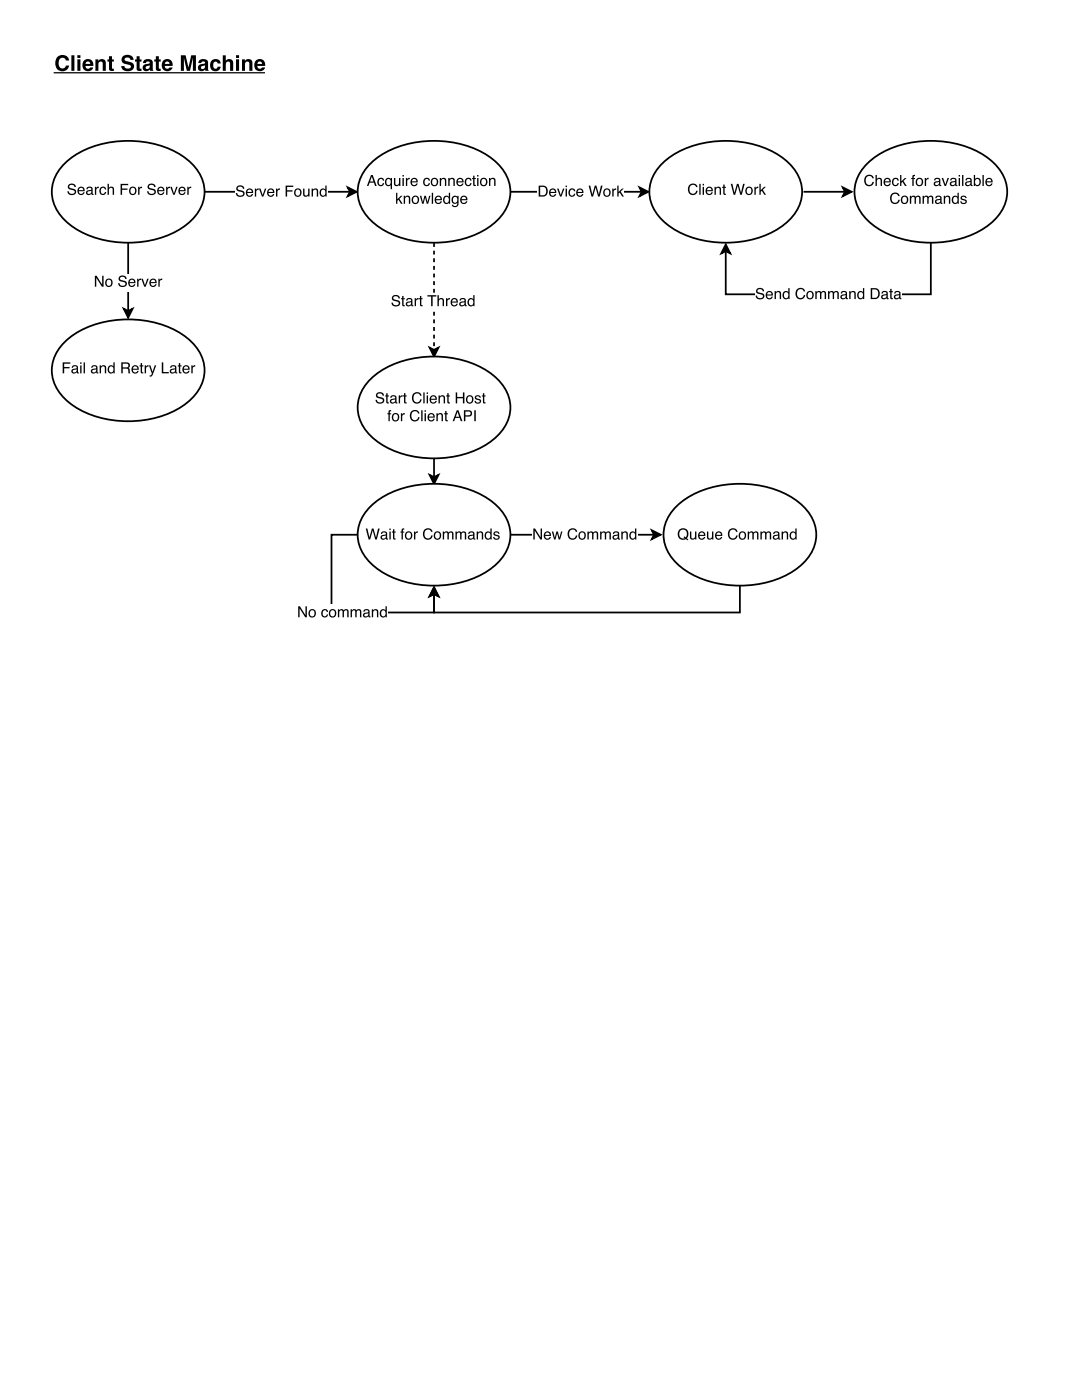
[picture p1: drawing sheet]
<svg xmlns="http://www.w3.org/2000/svg" width="216mm" height="279mm" viewBox="0 0 216 279" stroke-linecap="round" stroke-linejoin="round" font-family="sans-serif">
<path d="M25.6 48.5v13.6M24.7 61.6l.9 .5 .9-.5-.9 1.8z" fill="none" stroke="#000" stroke-width=".35"/>
<path d="M24.7 61.6l.9 .5 .9-.5-.9 1.8z" fill="#000"/>
<path d="M18.7 54.7h13.7v3.5h-13.7z" fill="#fff"/>
<g fill="#000">
<path d="M69.4 37.4l1.8 .9-1.8 .9 .4-.9z"/>
<path d="M18.9 55h.4l1.1 1.8v-1.8h.3v2.2h-.4l-1.1-1.7v1.7h-.3zM21.4 56a.56 .56 0 0 0-.1 .8 .56 .56 0 0 0 .8 0 .55 .55 0 0 0 0-.7 .55 .55 0 0 0-.7-.1zM21.2 55.8a.78 .78 0 0 1 1.1 .1 .78 .78 0 0 1-.1 1.1 .78 .78 0 0 1-1.1-.1l-.1-.7zM23.9 55.2a.86 .86 0 0 1 1.4 .5h-.3a.51 .51 0 0 0-.6-.5 .51 .51 0 0 0-.4 .5l.5 .3a.69 .69 0 0 1 .8 .6 .69 .69 0 0 1-.9 .7l-.4-.1-.3-.3-.1-.4h.3a.58 .58 0 0 0 .5 .5 .58 .58 0 0 0 .6-.5l-.7-.3a.59 .59 0 0 1-.6-.4 .59 .59 0 0 1 .2-.6zM25.8 55.8a.73 .73 0 0 1 .9-.1 .73 .73 0 0 1 .3 .8h-1.1a.45 .45 0 0 0 .3 .5 .45 .45 0 0 0 .5-.3h.3a.78 .78 0 0 1-1.1 .5 .78 .78 0 0 1-.2-1.2zM26 56l-.1 .3h.9l-.3-.5zM27.4 55.6h.2v.3l.3-.3h.2v.3a.43 .43 0 0 0-.5 .4v.9h-.2zM28.2 55.6h.3l.4 1.3 .5-1.3h.3l-.6 1.6h-.3zM30 55.8a.73 .73 0 0 1 .9-.1 .73 .73 0 0 1 .4 .8h-1.2a.45 .45 0 0 0 .3 .5 .45 .45 0 0 0 .6-.3h.2a.78 .78 0 0 1-1.1 .5 .78 .78 0 0 1-.2-1.2zM30.2 56l-.1 .3h.9l-.3-.5zM31.6 55.6h.3v.3l.2-.3h.3v.3a.43 .43 0 0 0-.5 .4v.9h-.3z"/>
</g>
<path d="M40.7 38.3h29.1M69.4 37.4l1.8 .9-1.8 .9 .4-.9z" fill="none" stroke="#000" stroke-width=".35"/>
<path d="M46.9 36.7h18.6v3.5h-18.6z" fill="#fff"/>
<path d="M47.3 37.2a.86 .86 0 0 1 1.4 .5h-.2a.51 .51 0 0 0-.6-.5 .51 .51 0 0 0-.4 .5l.5 .3a.69 .69 0 0 1 .8 .6 .69 .69 0 0 1-.9 .7l-.4-.1-.3-.3-.1-.4h.2a.58 .58 0 0 0 .6 .5 .58 .58 0 0 0 .6-.5l-.7-.3a.59 .59 0 0 1-.6-.4 .59 .59 0 0 1 .1-.6zM49.3 37.8a.73 .73 0 0 1 .9-.1 .73 .73 0 0 1 .3 .8h-1.2a.45 .45 0 0 0 .4 .5 .45 .45 0 0 0 .5-.3h.3a.78 .78 0 0 1-1.1 .5 .78 .78 0 0 1-.2-1.2zM49.5 38l-.1 .3h.8l-.2-.4zM50.8 37.6h.3v.3l.3-.3h.2v.3a.43 .43 0 0 0-.5 .4v.9h-.3zM51.7 37.6h.3l.4 1.3 .5-1.3h.2l-.6 1.6h-.2zM53.5 37.8a.73 .73 0 0 1 .9-.1 .73 .73 0 0 1 .3 .8h-1.1a.45 .45 0 0 0 .3 .5 .45 .45 0 0 0 .6-.3h.2a.78 .78 0 0 1-1.1 .5 .78 .78 0 0 1-.2-1.2zM53.7 38l-.1 .3h.9l-.3-.4zM55.1 37.6h.2v.3l.3-.3h.3v.3a.43 .43 0 0 0-.6 .4v.9h-.2zM57 37h1.5v.3h-1.2v.7h1.1v.2h-1.1v1h-.3zM59.1 38a.56 .56 0 0 0-.1 .8 .56 .56 0 0 0 .8 .1 .55 .55 0 0 0 0-.8 .55 .55 0 0 0-.7-.1zM58.9 37.8a.78 .78 0 0 1 1.1 .1 .78 .78 0 0 1-.1 1.1 .78 .78 0 0 1-1.1-.1l-.1-.7zM60.5 37.6h.3v1.1a.41 .41 0 0 0 .5 .3 .41 .41 0 0 0 .2-.6v-.8h.3v1.6h-.3v-.2a.55 .55 0 0 1-.6 .3 .55 .55 0 0 1-.4-.6zM62.2 37.6h.2v.3a.57 .57 0 0 1 .7-.3 .57 .57 0 0 1 .4 .6v1h-.3v-1a.39 .39 0 0 0-.5-.3 .39 .39 0 0 0-.3 .5v.8h-.2zM64.2 38a.55 .55 0 0 0-.1 .7 .55 .55 0 0 0 .7 .2 .55 .55 0 0 0 .1-.8 .55 .55 0 0 0-.7-.1zM64.1 37.7l.5-.1 .3 .2v-.8h.3v2.2h-.3v-.2a.73 .73 0 0 1-1 .1 .73 .73 0 0 1-.1-1.1z" fill="#000"/>
<path d="M13.3 32.3a20 20 0 0 1 17.1-3.7 14.7 14.7 0 0 1 9.1 5.5 7.5 7.5 0 0 1-1.6 10.2 20 20 0 0 1-17.1 3.6 14.7 14.7 0 0 1-9.1-5.4 7.5 7.5 0 0 1 1.6-10.2z" fill="#fff"/>
<path d="M13.3 32.3a20 20 0 0 1 17.1-3.7 14.7 14.7 0 0 1 9.1 5.5 7.5 7.5 0 0 1-1.6 10.2 20 20 0 0 1-17.1 3.6 14.7 14.7 0 0 1-9.1-5.4 7.5 7.5 0 0 1 1.6-10.2zM101.8 38.3h26.2M127.6 37.4l1.8 .9-1.8 .9 .4-.9z" fill="none" stroke="#000" stroke-width=".35"/>
<g fill="#000">
<path d="M127.6 37.4l1.8 .9-1.8 .9 .4-.9z"/>
<path d="M13.7 36.8a.86 .86 0 0 1 1.4 .5h-.2a.51 .51 0 0 0-.6-.4 .51 .51 0 0 0-.5 .5l.5 .2a.69 .69 0 0 1 .9 .7 .69 .69 0 0 1-.9 .6l-.4-.1-.3-.2-.1-.4h.2a.58 .58 0 0 0 .6 .5 .58 .58 0 0 0 .6-.5l-.8-.3a.59 .59 0 0 1-.5-.4 .59 .59 0 0 1 .1-.7zM15.7 37.5a.73 .73 0 0 1 .8-.2 .73 .73 0 0 1 .4 .9h-1.2a.45 .45 0 0 0 .4 .5 .45 .45 0 0 0 .5-.3h.3a.78 .78 0 0 1-1.1 .4 .78 .78 0 0 1-.3-1.1zM15.9 37.6l-.2 .4h.9l-.3-.5zM17.5 38.3a.38 .38 0 0 0 .5 .4 .38 .38 0 0 0 .2-.6zM17.3 37.5a.71 .71 0 0 1 1.2 .2v.9l.2 .1v.2h-.2a.45 .45 0 0 0-.7 0 .49 .49 0 0 1-.6-.4 .49 .49 0 0 1 .5-.5l.5-.2a.36 .36 0 0 0-.3-.4 .36 .36 0 0 0-.4 .4h-.3zM18.9 37.3h.3v.3l.3-.3h.2v.2a.43 .43 0 0 0-.5 .5v.9h-.3zM20 37.5a.65 .65 0 0 1 .7-.2 .65 .65 0 0 1 .5 .5h-.3a.44 .44 0 0 0-.6-.3 .44 .44 0 0 0-.2 .6 .42 .42 0 0 0 .3 .6 .42 .42 0 0 0 .5-.4h.3a.72 .72 0 0 1-.9 .6 .72 .72 0 0 1-.4-1zM21.5 36.7h.2v.8a.56 .56 0 0 1 .7-.2 .56 .56 0 0 1 .4 .6v1h-.3v-1a.39 .39 0 0 0-.5-.4 .39 .39 0 0 0-.3 .5v.9h-.2zM24.1 36.7h1.5v.3h-1.2v.6h1v.3h-1v1h-.3zM26.1 37.7a.56 .56 0 0 0 0 .7 .56 .56 0 0 0 .8 .1 .55 .55 0 0 0 0-.8 .55 .55 0 0 0-.8 0zM26 37.5a.78 .78 0 0 1 1.1 .1 .78 .78 0 0 1-.2 1.1 .78 .78 0 0 1-1.1-.2v-.6zM27.6 37.3h.2v.3l.3-.3h.2v.2a.43 .43 0 0 0-.5 .5v.9h-.2zM29.6 36.8a.86 .86 0 0 1 1.4 .5h-.2a.51 .51 0 0 0-.6-.4 .51 .51 0 0 0-.4 .5l.5 .2a.69 .69 0 0 1 .8 .7 .69 .69 0 0 1-.9 .6l-.4-.1-.3-.2-.1-.4h.2a.58 .58 0 0 0 .6 .5 .58 .58 0 0 0 .6-.5l-.7-.3a.59 .59 0 0 1-.6-.4 .59 .59 0 0 1 .1-.7zM31.6 37.5a.73 .73 0 0 1 .9-.2 .73 .73 0 0 1 .3 .9h-1.2a.45 .45 0 0 0 .4 .5 .45 .45 0 0 0 .5-.3h.3a.78 .78 0 0 1-1.1 .4 .78 .78 0 0 1-.3-1.1zM31.8 37.6l-.1 .4h.8l-.3-.5zM33.1 37.3h.3v.3l.3-.3h.2v.2a.43 .43 0 0 0-.5 .5v.9h-.3zM34 37.3h.3l.4 1.3 .5-1.3h.2l-.6 1.6h-.2zM35.8 37.5a.73 .73 0 0 1 .9-.2 .73 .73 0 0 1 .3 .9h-1.1a.45 .45 0 0 0 .3 .5 .45 .45 0 0 0 .6-.3h.2a.78 .78 0 0 1-1.1 .4 .78 .78 0 0 1-.2-1.1zM36 37.6l-.1 .4h.9l-.3-.5zM37.4 37.3h.2v.3l.3-.3h.3v.2a.43 .43 0 0 0-.6 .5v.9h-.2z"/>
</g>
<path d="M107.2 36.7h17.3v3.5h-17.3z" fill="#fff"/>
<g fill="#000">
<path d="M85.7 69.4l.9 .4 .9-.4-.9 1.8z"/>
<path d="M107.8 37.3v1.7h.5a.86 .86 0 0 0 .7-.9 .86 .86 0 0 0-.7-.8zM107.5 37h.9a1.11 1.11 0 0 1 .9 1.1 1.11 1.11 0 0 1-.9 1.1h-.9zM109.8 37.8a.73 .73 0 0 1 .8-.1 .73 .73 0 0 1 .4 .8h-1.2a.45 .45 0 0 0 .4 .5 .45 .45 0 0 0 .5-.3h.3a.78 .78 0 0 1-1.1 .5 .78 .78 0 0 1-.3-1.2zM110 38l-.2 .3h.9l-.3-.4zM111.2 37.6h.3l.4 1.3 .4-1.3h.3l-.6 1.6h-.3zM112.9 37.6h.2v1.6h-.2zM112.9 37h.2v.3h-.2zM113.6 37.8a.65 .65 0 0 1 .7-.2 .65 .65 0 0 1 .5 .6h-.3a.44 .44 0 0 0-.6-.3 .44 .44 0 0 0-.2 .6 .42 .42 0 0 0 .3 .5 .42 .42 0 0 0 .5-.3h.3a.72 .72 0 0 1-.9 .5 .72 .72 0 0 1-.5-1zM115.2 37.8a.73 .73 0 0 1 .9-.1 .73 .73 0 0 1 .3 .8h-1.1a.45 .45 0 0 0 .3 .5 .45 .45 0 0 0 .5-.3h.3a.78 .78 0 0 1-1.1 .5 .78 .78 0 0 1-.2-1.2zM115.4 38l-.1 .3h.8l-.2-.4zM117.5 37h.3l.4 1.8 .5-1.8h.3l.5 1.8 .4-1.8h.3l-.5 2.2h-.3l-.6-1.8-.5 1.8h-.3zM120.7 38a.56 .56 0 0 0 0 .8 .56 .56 0 0 0 .8 .1 .55 .55 0 0 0 0-.8 .55 .55 0 0 0-.8-.1zM120.6 37.8a.78 .78 0 0 1 1.1 .1 .78 .78 0 0 1-.1 1.1 .78 .78 0 0 1-1.2-.1v-.7zM122.2 37.6h.2v.3l.3-.3h.2v.3a.43 .43 0 0 0-.5 .4v.9h-.2zM123.2 37h.2v1.3l.7-.7h.4l-.7 .6 .7 1h-.3l-.5-.8-.3 .2v.6h-.2z"/>
</g>
<path d="M86.6 48.5v21.3" fill="none" stroke="#000" stroke-width=".35" stroke-dasharray=".8 .8" stroke-linecap="butt"/>
<path d="M85.7 69.4l.9 .4 .9-.4-.9 1.8z" fill="none" stroke="#000" stroke-width=".35"/>
<path d="M78 58.6h17v3.5h-17z" fill="#fff"/>
<path d="M78.4 59a.86 .86 0 0 1 1.4 .6h-.3a.51 .51 0 0 0-.5-.5 .51 .51 0 0 0-.5 .5l.5 .2a.69 .69 0 0 1 .9 .7 .69 .69 0 0 1-.9 .7l-.5-.1-.3-.3-.1-.4h.3a.58 .58 0 0 0 .6 .5 .58 .58 0 0 0 .5-.5l-.7-.3a.59 .59 0 0 1-.6-.4 .59 .59 0 0 1 .2-.7zM80.2 59.1h.3v.4h.3v.2h-.3v1.1l.3 .1v.2a.38 .38 0 0 1-.6-.3v-1.1h-.2v-.2h.2zM81.3 60.5a.38 .38 0 0 0 .5 .4 .38 .38 0 0 0 .2-.6zM81.1 59.7a.71 .71 0 0 1 1.2 .2v1h.2v.2h-.2a.45 .45 0 0 0-.7 0 .49 .49 0 0 1-.6-.3 .49 .49 0 0 1 .5-.6l.5-.1a.36 .36 0 0 0-.3-.4 .36 .36 0 0 0-.4 .3h-.3zM82.7 59.5h.3v.3l.3-.3h.2v.3a.43 .43 0 0 0-.5 .4v.9h-.3zM83.8 59.1h.3v.4h.2v.2h-.2v1.1l.2 .1v.2a.38 .38 0 0 1-.5-.3v-1.1h-.2v-.2h.2zM85.3 58.9h1.8v.3h-.8v1.9h-.3v-1.9h-.7zM87.3 58.9h.3v.8a.56 .56 0 0 1 .6-.2 .56 .56 0 0 1 .4 .6v1h-.3v-1a.39 .39 0 0 0-.5-.4 .39 .39 0 0 0-.2 .6v.8h-.3zM89 59.5h.3v.3l.2-.3h.3v.3a.43 .43 0 0 0-.5 .4v.9h-.3zM90.1 59.7a.73 .73 0 0 1 .9-.1 .73 .73 0 0 1 .4 .8h-1.2a.45 .45 0 0 0 .3 .5 .45 .45 0 0 0 .6-.3h.2a.78 .78 0 0 1-1.1 .5 .78 .78 0 0 1-.2-1.2zM90.3 59.8l-.1 .4h.9l-.3-.5zM91.9 60.5a.38 .38 0 0 0 .5 .4 .38 .38 0 0 0 .2-.6zM91.8 59.7a.71 .71 0 0 1 1.2 .2v1h.1v.2h-.1a.45 .45 0 0 0-.7 0 .49 .49 0 0 1-.7-.3 .49 .49 0 0 1 .5-.6l.6-.1a.36 .36 0 0 0-.4-.4 .36 .36 0 0 0-.3 .3h-.3zM93.7 59.9a.55 .55 0 0 0-.1 .7 .55 .55 0 0 0 .7 .2 .55 .55 0 0 0 .1-.8 .55 .55 0 0 0-.7-.1zM93.6 59.6l.5-.1 .3 .2v-.8h.3v2.2h-.2v-.2a.73 .73 0 0 1-1.1 0 .73 .73 0 0 1 0-1z" fill="#000"/>
<path d="M74.3 32.3a20 20 0 0 1 17.1-3.7 14.7 14.7 0 0 1 9.1 5.5 7.5 7.5 0 0 1-1.6 10.2 20 20 0 0 1-17.1 3.6 14.7 14.7 0 0 1-9.1-5.4 7.5 7.5 0 0 1 1.6-10.2z" fill="#fff"/>
<path d="M74.3 32.3a20 20 0 0 1 17.1-3.7 14.7 14.7 0 0 1 9.1 5.5 7.5 7.5 0 0 1-1.6 10.2 20 20 0 0 1-17.1 3.6 14.7 14.7 0 0 1-9.1-5.4 7.5 7.5 0 0 1 1.6-10.2z" fill="none" stroke="#000" stroke-width=".35"/>
<g fill="#000">
<path d="M74.2 35.3l-.4 .9h.7zM74 34.9h.4l.8 2.2h-.4l-.2-.6h-.8l-.3 .6h-.3zM75.5 35.7a.65 .65 0 0 1 .7-.2 .65 .65 0 0 1 .5 .6h-.3a.44 .44 0 0 0-.6-.4 .44 .44 0 0 0-.2 .7 .42 .42 0 0 0 .3 .5 .42 .42 0 0 0 .5-.4h.3a.72 .72 0 0 1-1 .6 .72 .72 0 0 1-.4-1zM77.2 35.9a.56 .56 0 0 0-.1 .7 .56 .56 0 0 0 .7 .2 .56 .56 0 0 0 .2-.7 .56 .56 0 0 0-.8-.2zM77 35.7l.5-.2 .5 .2v-.2h.2v2.2h-.3v-.8a.69 .69 0 0 1-.9 .1 .69 .69 0 0 1-.2-.9zM78.6 35.5h.3v1.1a.41 .41 0 0 0 .5 .3 .41 .41 0 0 0 .2-.6v-.8h.3v1.6h-.3v-.2a.55 .55 0 0 1-.6 .2 .55 .55 0 0 1-.4-.5zM80.3 35.5h.3v1.6h-.3zM80.3 34.9h.3v.3h-.3zM81 35.5h.2v.3l.3-.3h.3v.3a.43 .43 0 0 0-.5 .4v.9h-.3zM82.1 35.7a.73 .73 0 0 1 .9-.1 .73 .73 0 0 1 .4 .8h-1.2a.45 .45 0 0 0 .3 .5 .45 .45 0 0 0 .6-.3h.2a.78 .78 0 0 1-1.1 .5 .78 .78 0 0 1-.2-1.2zM82.3 35.8l-.1 .4h.9l-.3-.5zM84.6 35.7a.65 .65 0 0 1 .7-.2 .65 .65 0 0 1 .5 .6h-.3a.44 .44 0 0 0-.6-.4 .44 .44 0 0 0-.2 .7 .42 .42 0 0 0 .3 .5 .42 .42 0 0 0 .5-.4h.3a.72 .72 0 0 1-.9 .6 .72 .72 0 0 1-.5-1zM86.3 35.9a.56 .56 0 0 0 0 .8 .56 .56 0 0 0 .8 0 .55 .55 0 0 0 0-.7 .55 .55 0 0 0-.8-.1zM86.2 35.7a.78 .78 0 0 1 1.1 .1 .78 .78 0 0 1-.2 1.1 .78 .78 0 0 1-1.1-.1v-.7zM87.8 35.5h.2v.2a.57 .57 0 0 1 .7-.2 .57 .57 0 0 1 .4 .6v1h-.3v-1a.39 .39 0 0 0-.5-.4 .39 .39 0 0 0-.3 .6v.8h-.2zM89.4 35.5h.3v.2a.57 .57 0 0 1 .7-.2 .57 .57 0 0 1 .3 .6v1h-.2v-1a.39 .39 0 0 0-.5-.4 .39 .39 0 0 0-.3 .6v.8h-.3zM91.3 35.7a.73 .73 0 0 1 .9-.1 .73 .73 0 0 1 .3 .8h-1.2a.45 .45 0 0 0 .4 .5 .45 .45 0 0 0 .5-.3h.3a.78 .78 0 0 1-1.1 .5 .78 .78 0 0 1-.3-1.2zM91.5 35.8l-.2 .4h.9l-.3-.5zM92.9 35.7a.65 .65 0 0 1 .7-.2 .65 .65 0 0 1 .5 .6h-.3a.44 .44 0 0 0-.6-.4 .44 .44 0 0 0-.2 .7 .42 .42 0 0 0 .3 .5 .42 .42 0 0 0 .5-.4h.3a.72 .72 0 0 1-.9 .6 .72 .72 0 0 1-.4-1zM94.4 35.1h.3v.4h.2v.2h-.2v1.1l.2 .1v.2a.38 .38 0 0 1-.5-.3v-1.1h-.2v-.2h.2zM95.2 35.5h.3v1.6h-.3zM95.2 34.9h.3v.3h-.3zM96.2 35.9a.56 .56 0 0 0-.1 .8 .56 .56 0 0 0 .8 0 .55 .55 0 0 0 0-.7 .55 .55 0 0 0-.7-.1zM96 35.7a.78 .78 0 0 1 1.1 .1 .78 .78 0 0 1-.1 1.1 .78 .78 0 0 1-1.1-.1l-.1-.7zM97.6 35.5h.2v.2a.57 .57 0 0 1 .7-.2 .57 .57 0 0 1 .4 .6v1h-.3v-1a.39 .39 0 0 0-.5-.4 .39 .39 0 0 0-.3 .6v.8h-.2z"/>
<path d="M79 38.5h.3v1.3l.7-.7h.3l-.6 .6 .6 1h-.3l-.5-.8-.2 .2v.6h-.3zM80.6 39.1h.2v.2a.57 .57 0 0 1 .7-.2 .57 .57 0 0 1 .4 .5v1.1h-.3v-1a.39 .39 0 0 0-.5-.4 .39 .39 0 0 0-.3 .5v.9h-.2zM82.5 39.4a.56 .56 0 0 0 0 .8 .56 .56 0 0 0 .8 .1 .55 .55 0 0 0 0-.8 .55 .55 0 0 0-.8-.1zM82.3 39.3a.78 .78 0 0 1 1.2 .1 .78 .78 0 0 1-.2 1.1 .78 .78 0 0 1-1.1-.2v-.6zM83.8 39.1h.3l.3 1.2 .3-1.2h.3l.3 1.2 .3-1.2h.3l-.5 1.6h-.2l-.4-1.3-.3 1.3h-.3zM86.2 38.5h.2v2.2h-.2zM86.9 39.3a.73 .73 0 0 1 .9-.2 .73 .73 0 0 1 .4 .9h-1.2a.45 .45 0 0 0 .4 .5 .45 .45 0 0 0 .5-.3h.3a.78 .78 0 0 1-1.1 .4 .78 .78 0 0 1-.3-1.1zM87.2 39.4l-.2 .3h.9l-.3-.4zM88.8 39.4a.55 .55 0 0 0-.1 .8 .55 .55 0 0 0 .7 .1 .55 .55 0 0 0 .1-.7 .55 .55 0 0 0-.7-.2zM88.7 39.2l.6-.1 .3 .2v-.8h.2v2.2h-.2v-.3a.73 .73 0 0 1-1.1 .1 .73 .73 0 0 1 0-1zM90.3 39.3l.5-.3 .5 .3v-.2h.2v1.4a.7 .7 0 0 1-.5 .8 .7 .7 0 0 1-.8-.4h.2a.46 .46 0 0 0 .6 .2 .46 .46 0 0 0 .2-.7 .69 .69 0 0 1-.9 .2 .69 .69 0 0 1-.2-1zM90.5 39.4a.56 .56 0 0 0-.1 .7 .56 .56 0 0 0 .7 .3 .56 .56 0 0 0 .2-.8 .56 .56 0 0 0-.8-.2zM92 39.3a.73 .73 0 0 1 .9-.2 .73 .73 0 0 1 .4 .9h-1.2a.45 .45 0 0 0 .3 .5 .45 .45 0 0 0 .6-.3h.2a.78 .78 0 0 1-1.1 .4 .78 .78 0 0 1-.2-1.1zM92.2 39.4l-.1 .3h.9l-.3-.4z"/>
</g>
<path d="M13.3 67.9a20 20 0 0 1 17.1-3.6 14.7 14.7 0 0 1 9.1 5.4 7.5 7.5 0 0 1-1.6 10.2 20 20 0 0 1-17.1 3.6 14.7 14.7 0 0 1-9.1-5.4 7.5 7.5 0 0 1 1.6-10.2z" fill="#fff"/>
<path d="M13.3 67.9a20 20 0 0 1 17.1-3.6 14.7 14.7 0 0 1 9.1 5.4 7.5 7.5 0 0 1-1.6 10.2 20 20 0 0 1-17.1 3.6 14.7 14.7 0 0 1-9.1-5.4 7.5 7.5 0 0 1 1.6-10.2zM85.7 94.8l.9 .4 .9-.4-.9 1.8zM86.6 91.5v3.7" fill="none" stroke="#000" stroke-width=".35"/>
<g fill="#000">
<path d="M85.7 94.8l.9 .4 .9-.4-.9 1.8z"/>
<path d="M12.5 72.3h1.5v.3h-1.2v.7h1.1v.2h-1.1v1h-.3zM14.5 74a.38 .38 0 0 0 .5 .3 .38 .38 0 0 0 .2-.6zM14.4 73.1a.71 .71 0 0 1 1.2 .2v1h.1v.2h-.1a.45 .45 0 0 0-.7 0 .49 .49 0 0 1-.7-.3 .49 .49 0 0 1 .5-.6l.6-.1a.36 .36 0 0 0-.3-.4 .36 .36 0 0 0-.4 .3h-.3zM16 72.9h.3v1.6h-.3zM16 72.3h.3v.3h-.3zM16.7 72.3h.3v2.2h-.3zM18.4 74a.38 .38 0 0 0 .5 .3 .38 .38 0 0 0 .2-.6zM18.3 73.1a.71 .71 0 0 1 1.2 .2v1h.1v.2h-.1a.45 .45 0 0 0-.7 0 .49 .49 0 0 1-.7-.3 .49 .49 0 0 1 .5-.6l.6-.1a.36 .36 0 0 0-.4-.4 .36 .36 0 0 0-.3 .3h-.3zM19.9 72.9h.2v.2a.57 .57 0 0 1 .7-.2 .57 .57 0 0 1 .4 .6v1h-.3v-1a.39 .39 0 0 0-.5-.4 .39 .39 0 0 0-.2 .6v.8h-.3zM21.9 73.3a.55 .55 0 0 0-.1 .7 .55 .55 0 0 0 .7 .2 .55 .55 0 0 0 .1-.8 .55 .55 0 0 0-.7-.1zM21.8 73l.5-.1 .3 .2v-.8h.3v2.2h-.3v-.2a.73 .73 0 0 1-1 0 .73 .73 0 0 1 0-1zM24.5 72.6v.7h.7a.38 .38 0 0 0 .4-.3 .38 .38 0 0 0-.4-.4zM24.2 72.3a1.88 1.88 0 0 1 1.6 .2l.1 .6-.3 .3 .3 .3 .1 .8h-.4l-.1-.8-.3-.1h-.7v.9h-.3zM26.4 73.1a.73 .73 0 0 1 .9-.1 .73 .73 0 0 1 .4 .8h-1.2a.45 .45 0 0 0 .4 .5 .45 .45 0 0 0 .5-.3h.3a.78 .78 0 0 1-1.1 .5 .78 .78 0 0 1-.3-1.2zM26.7 73.2l-.2 .4h.9l-.3-.5zM28.1 72.5h.2v.4h.3v.2h-.3v1.1l.3 .1v.2a.38 .38 0 0 1-.5-.3v-1.1h-.2v-.2h.2zM28.9 72.9h.2v.3l.3-.3h.2v.3a.43 .43 0 0 0-.5 .4v.9h-.2zM29.7 72.9h.3l.4 1.3 .5-1.3h.3l-.7 1.7a.53 .53 0 0 1-.6 .5v-.2h.2l.2-.3zM32.3 72.3h.3v1.9h1.1v.3h-1.4zM34.2 74a.38 .38 0 0 0 .5 .3 .38 .38 0 0 0 .2-.6zM34 73.1a.71 .71 0 0 1 1.2 .2v1h.2v.2h-.2a.45 .45 0 0 0-.7 0 .49 .49 0 0 1-.6-.3 .49 .49 0 0 1 .5-.6l.5-.1a.36 .36 0 0 0-.3-.4 .36 .36 0 0 0-.4 .3h-.3zM35.7 72.5h.3v.4h.2v.2h-.2v1.1l.2 .1v.2a.38 .38 0 0 1-.5-.3v-1.1h-.2v-.2h.2zM36.6 73.1a.73 .73 0 0 1 .9-.1 .73 .73 0 0 1 .3 .8h-1.1a.45 .45 0 0 0 .3 .5 .45 .45 0 0 0 .6-.3h.2a.78 .78 0 0 1-1.1 .5 .78 .78 0 0 1-.2-1.2zM36.8 73.2l-.1 .4h.9l-.3-.5zM38.2 72.9h.2v.3l.3-.3h.3v.3a.43 .43 0 0 0-.6 .4v.9h-.2z"/>
</g>
<path d="M74.3 75.3a20 20 0 0 1 17.1-3.6 14.7 14.7 0 0 1 9.1 5.4 7.5 7.5 0 0 1-1.6 10.2 20 20 0 0 1-17.1 3.7 14.7 14.7 0 0 1-9.1-5.5 7.5 7.5 0 0 1 1.6-10.2z" fill="#fff"/>
<path d="M160.3 38.3h8.3M168.2 37.4l1.7 .9-1.7 .9 .4-.9zM74.3 75.3a20 20 0 0 1 17.1-3.6 14.7 14.7 0 0 1 9.1 5.4 7.5 7.5 0 0 1-1.6 10.2 20 20 0 0 1-17.1 3.7 14.7 14.7 0 0 1-9.1-5.5 7.5 7.5 0 0 1 1.6-10.2z" fill="none" stroke="#000" stroke-width=".35"/>
<g fill="#000">
<path d="M168.2 37.4l1.7 .9-1.7 .9 .4-.9z"/>
<path d="M75.2 78.5a.86 .86 0 0 1 1.4 .5h-.3a.51 .51 0 0 0-.5-.5 .51 .51 0 0 0-.5 .5l.5 .2a.69 .69 0 0 1 .9 .7 .69 .69 0 0 1-.9 .7l-.5-.1-.3-.3-.1-.4h.3a.58 .58 0 0 0 .6 .5 .58 .58 0 0 0 .6-.5l-.8-.3a.59 .59 0 0 1-.6-.4 .59 .59 0 0 1 .2-.6zM77.1 78.5h.2v.4h.3v.2h-.3v1.1l.3 .1v.2a.38 .38 0 0 1-.5-.3v-1.1h-.2v-.2h.2zM78.1 79.9a.38 .38 0 0 0 .5 .4 .38 .38 0 0 0 .2-.6zM78 79.1a.71 .71 0 0 1 1.1 .2v1h.2v.2h-.1a.45 .45 0 0 0-.7 0 .49 .49 0 0 1-.7-.3 .49 .49 0 0 1 .5-.6l.5-.1a.36 .36 0 0 0-.3-.4 .36 .36 0 0 0-.4 .3h-.2zM79.6 78.9h.2v.3l.3-.3h.2v.3a.43 .43 0 0 0-.5 .4v.9h-.2zM80.6 78.5h.3v.4h.2v.2h-.2v1.1l.2 .1v.2a.38 .38 0 0 1-.5-.3v-1.1h-.2v-.2h.2zM82.5 78.6a.95 .95 0 0 1 .9-.3 .95 .95 0 0 1 .7 .7h-.3a.7 .7 0 0 0-.9-.4 .7 .7 0 0 0-.4 .8 .69 .69 0 0 0 .5 .9 .69 .69 0 0 0 .8-.6h.3a1.02 1.02 0 0 1-1.3 .8 1.02 1.02 0 0 1-.6-1.4zM84.5 78.3h.2v2.2h-.2zM85.1 78.9h.3v1.6h-.3zM85.1 78.3h.3v.3h-.3zM85.9 79.1a.73 .73 0 0 1 .9-.1 .73 .73 0 0 1 .4 .8h-1.2a.45 .45 0 0 0 .3 .5 .45 .45 0 0 0 .6-.3h.3a.78 .78 0 0 1-1.2 .5 .78 .78 0 0 1-.2-1.2zM86.1 79.2l-.1 .4h.9l-.3-.5zM87.5 78.9h.3v.2a.57 .57 0 0 1 .6-.2 .57 .57 0 0 1 .4 .6v1h-.3v-1a.39 .39 0 0 0-.4-.4 .39 .39 0 0 0-.3 .6v.8h-.3zM89.3 78.5h.2v.4h.3v.2h-.3v1.1l.3 .1v.2a.38 .38 0 0 1-.5-.3v-1.1h-.3v-.2h.3zM90.9 78.3h.3v.9h1.2v-.9h.3v2.2h-.3v-1h-1.2v1h-.3zM93.4 79.3a.56 .56 0 0 0-.1 .8 .56 .56 0 0 0 .8 0 .55 .55 0 0 0 0-.7 .55 .55 0 0 0-.7-.1zM93.2 79.1a.78 .78 0 0 1 1.1 .1 .78 .78 0 0 1-.1 1.1 .78 .78 0 0 1-1.1-.1l-.1-.7zM94.9 79a.64 .64 0 0 1 1 .4h-.2a.34 .34 0 0 0-.4-.3 .34 .34 0 0 0-.3 .3l.1 .1a.76 .76 0 0 1 .9 .7 .69 .69 0 0 1-.8 .4 .69 .69 0 0 1-.5-.6h.2a.39 .39 0 0 0 .4 .3 .39 .39 0 0 0 .4-.3l-.1-.1a.76 .76 0 0 1-.8-.7zM96.4 78.5h.2v.4h.3v.2h-.3v1.1l.3 .1v.2a.38 .38 0 0 1-.5-.3v-1.1h-.3v-.2h.3z"/>
<path d="M77.6 82l.4-.2v.3l-.2 .2v.2h.2v.2h-.2v1.4h-.3v-1.4h-.2v-.2h.2zM78.6 82.8a.56 .56 0 0 0-.1 .8 .56 .56 0 0 0 .8 .1 .55 .55 0 0 0 0-.8 .55 .55 0 0 0-.7-.1zM78.4 82.7a.78 .78 0 0 1 1.1 .1 .78 .78 0 0 1-.1 1.1 .78 .78 0 0 1-1.1-.2l-.1-.7zM80 82.5h.2v.2l.3-.2 .3-.1v.3a.43 .43 0 0 0-.5 .4v1h-.3zM82 82.2a.95 .95 0 0 1 1-.4 .95 .95 0 0 1 .7 .7h-.3a.7 .7 0 0 0-.9-.4 .7 .7 0 0 0-.4 .9 .69 .69 0 0 0 .5 .8 .69 .69 0 0 0 .8-.5h.3a1.02 1.02 0 0 1-1.3 .8 1.02 1.02 0 0 1-.6-1.5zM84 81.9h.3v2.2h-.3zM84.7 82.5h.3v1.6h-.3zM84.7 81.9h.3v.3h-.3zM85.5 82.7a.73 .73 0 0 1 .9-.2 .73 .73 0 0 1 .4 .8h-1.2a.45 .45 0 0 0 .3 .6 .45 .45 0 0 0 .6-.3h.2a.78 .78 0 0 1-1.1 .4 .78 .78 0 0 1-.2-1.2zM85.7 82.8l-.1 .3h.9l-.3-.4zM87.1 82.5h.2v.2a.57 .57 0 0 1 .7-.2 .57 .57 0 0 1 .4 .5v1.1h-.3v-1a.39 .39 0 0 0-.5-.4 .39 .39 0 0 0-.2 .5v.9h-.3zM88.8 82h.3v.5h.3v.2h-.3v1l.3 .1v.3a.38 .38 0 0 1-.6-.4v-1h-.2v-.2h.2zM91.3 82.2l-.4 1h.7zM91.1 81.9h.4l.8 2.2h-.4l-.2-.7h-.8l-.3 .7h-.3zM92.6 81.9h1a.63 .63 0 0 1 .6 .6 .63 .63 0 0 1-.6 .6h-.7v1h-.3zM92.9 82.1v.8h.6a.38 .38 0 0 0 .4-.4 .38 .38 0 0 0-.4-.4zM94.6 81.9h.3v2.2h-.3z"/>
</g>
<path d="M132.5 32.3a20 20 0 0 1 17.1-3.7 14.7 14.7 0 0 1 9.1 5.5 7.5 7.5 0 0 1-1.6 10.2 20 20 0 0 1-17.1 3.6 14.7 14.7 0 0 1-9.1-5.4 7.5 7.5 0 0 1 1.6-10.2z" fill="#fff"/>
<path d="M132.5 32.3a20 20 0 0 1 17.1-3.7 14.7 14.7 0 0 1 9.1 5.5 7.5 7.5 0 0 1-1.6 10.2 20 20 0 0 1-17.1 3.6 14.7 14.7 0 0 1-9.1-5.4 7.5 7.5 0 0 1 1.6-10.2zM144.8 48.8l.9 1.8-.9-.5-.9 .5zM185.7 48.5v10.2h-40.9v-8.6" fill="none" stroke="#000" stroke-width=".35"/>
<g fill="#000">
<path d="M144.8 48.8l.9 1.8-.9-.5-.9 .5z"/>
<path d="M137.5 37a.95 .95 0 0 1 1-.4 .95 .95 0 0 1 .7 .7h-.3a.7 .7 0 0 0-.9-.4 .7 .7 0 0 0-.4 .9 .69 .69 0 0 0 .5 .9 .69 .69 0 0 0 .8-.6h.3a1.02 1.02 0 0 1-1.3 .8 1.02 1.02 0 0 1-.6-1.4zM139.5 36.7h.3v2.2h-.3zM140.2 37.3h.3v1.6h-.3zM140.2 36.7h.3v.3h-.3zM141 37.5a.73 .73 0 0 1 .9-.2 .73 .73 0 0 1 .3 .9h-1.1a.45 .45 0 0 0 .3 .5 .45 .45 0 0 0 .6-.3h.2a.78 .78 0 0 1-1.1 .4 .78 .78 0 0 1-.2-1.1zM141.2 37.6l-.1 .4h.9l-.3-.5zM142.6 37.3h.2v.2a.57 .57 0 0 1 .7-.2 .57 .57 0 0 1 .4 .6v1h-.3v-1a.39 .39 0 0 0-.5-.4 .39 .39 0 0 0-.3 .5v.9h-.2zM144.3 36.8h.3v.5h.2v.2h-.2v1l.2 .2v.2a.38 .38 0 0 1-.5-.3v-1.1h-.2v-.2h.2zM145.8 36.7h.3l.4 1.8 .5-1.8h.4l.5 1.8 .4-1.8h.3l-.6 2.2h-.3l-.5-1.8-.5 1.8h-.3zM149.1 37.7a.56 .56 0 0 0 0 .7 .56 .56 0 0 0 .7 .1 .55 .55 0 0 0 .1-.8 .55 .55 0 0 0-.8 0zM148.9 37.5a.78 .78 0 0 1 1.1 .1 .78 .78 0 0 1-.1 1.1 .78 .78 0 0 1-1.1-.2l-.1-.6zM150.5 37.3h.3v.3l.3-.3h.2v.2a.43 .43 0 0 0-.5 .5v.9h-.3zM151.5 36.7h.3v1.3l.7-.7h.3l-.6 .6 .7 1h-.4l-.5-.8-.2 .2v.6h-.3z"/>
</g>
<path d="M150.6 57.2h29.2v3.5h-29.2z" fill="#fff"/>
<path d="M151.1 57.6a.86 .86 0 0 1 1.4 .5h-.3a.51 .51 0 0 0-.6-.4 .51 .51 0 0 0-.4 .5l.5 .2a.69 .69 0 0 1 .8 .7 .69 .69 0 0 1-.9 .7l-.4-.1-.3-.3-.1-.4h.3a.58 .58 0 0 0 .5 .5 .58 .58 0 0 0 .6-.5l-.7-.3a.59 .59 0 0 1-.6-.4 .59 .59 0 0 1 .2-.7zM153 58.3a.73 .73 0 0 1 .9-.2 .73 .73 0 0 1 .3 .9h-1.1a.45 .45 0 0 0 .3 .5 .45 .45 0 0 0 .5-.3h.3a.78 .78 0 0 1-1.1 .5 .78 .78 0 0 1-.2-1.2zM153.2 58.4l-.1 .4h.9l-.3-.5zM154.6 58.1h.2v.2a.57 .57 0 0 1 .7-.2 .57 .57 0 0 1 .4 .6v1h-.3v-1a.39 .39 0 0 0-.5-.4 .39 .39 0 0 0-.3 .6v.8h-.2zM156.5 58.5a.55 .55 0 0 0 0 .7 .55 .55 0 0 0 .7 .2 .55 .55 0 0 0 .1-.8 .55 .55 0 0 0-.8-.1zM156.5 58.2l.5-.1 .3 .2v-.8h.3v2.2h-.3v-.2a.73 .73 0 0 1-1 0 .73 .73 0 0 1-.1-1zM159 57.8a.95 .95 0 0 1 .9-.4 .95 .95 0 0 1 .7 .8h-.2a.7 .7 0 0 0-.9-.5 .7 .7 0 0 0-.5 .9 .69 .69 0 0 0 .6 .9 .69 .69 0 0 0 .8-.6h.3a1.02 1.02 0 0 1-1.3 .8 1.02 1.02 0 0 1-.6-1.4zM161.3 58.5a.56 .56 0 0 0-.1 .7 .56 .56 0 0 0 .8 .1 .55 .55 0 0 0 0-.8 .55 .55 0 0 0-.7 0zM161.1 58.3a.78 .78 0 0 1 1.1 .1 .78 .78 0 0 1-.1 1.1 .78 .78 0 0 1-1.1-.1l-.1-.7zM162.7 58.1h.3v.2a.52 .52 0 0 1 .9 0 .53 .53 0 0 1 .6-.2 .53 .53 0 0 1 .3 .5v1.1h-.2l-.1-1.3-.2-.1-.4 .3v1.1h-.3v-1.1a.36 .36 0 0 0-.4-.3 .36 .36 0 0 0-.2 .5v.9h-.3zM165.2 58.1h.3v.2a.52 .52 0 0 1 .9 0 .53 .53 0 0 1 .6-.2 .53 .53 0 0 1 .4 .5v1.1h-.3v-1.3l-.3-.1-.3 .3-.1 1.1h-.2v-1.1a.36 .36 0 0 0-.5-.3 .36 .36 0 0 0-.2 .5v.9h-.3zM168 59.1a.38 .38 0 0 0 .5 .4 .38 .38 0 0 0 .2-.6zM167.9 58.3a.71 .71 0 0 1 1.1 .2v1h.2v.2h-.1a.45 .45 0 0 0-.7 0 .49 .49 0 0 1-.7-.3 .49 .49 0 0 1 .5-.6l.5-.2a.36 .36 0 0 0-.3-.3 .36 .36 0 0 0-.4 .3h-.2zM169.5 58.1h.2v.2a.57 .57 0 0 1 .7-.2 .57 .57 0 0 1 .4 .6v1h-.3v-1a.39 .39 0 0 0-.5-.4 .39 .39 0 0 0-.3 .6v.8h-.2zM171.4 58.5a.55 .55 0 0 0 0 .7 .55 .55 0 0 0 .7 .2 .55 .55 0 0 0 .1-.8 .55 .55 0 0 0-.8-.1zM171.3 58.2l.6-.1 .3 .2v-.8h.2v2.2h-.2v-.2a.73 .73 0 0 1-1 0 .73 .73 0 0 1-.1-1zM174 57.8v1.6h.6a.86 .86 0 0 0 .6-.8 .86 .86 0 0 0-.6-.8zM173.7 57.5h.9a1.11 1.11 0 0 1 .9 1.1 1.11 1.11 0 0 1-.9 1.1h-.9zM176.1 59.1a.38 .38 0 0 0 .5 .4 .38 .38 0 0 0 .2-.6zM176 58.3a.71 .71 0 0 1 1.1 .2v1h.2v.2h-.1a.45 .45 0 0 0-.7 0 .49 .49 0 0 1-.7-.3 .49 .49 0 0 1 .5-.6l.6-.2a.36 .36 0 0 0-.4-.3 .36 .36 0 0 0-.4 .3h-.2zM177.6 57.7h.3v.4h.3v.2h-.3v1.1l.3 .1v.2a.38 .38 0 0 1-.6-.3v-1.1h-.2v-.2h.2zM178.7 59.1a.38 .38 0 0 0 .5 .4 .38 .38 0 0 0 .2-.6zM178.5 58.3a.71 .71 0 0 1 1.2 .2v1h.2v.2h-.2a.45 .45 0 0 0-.7 0 .49 .49 0 0 1-.6-.3 .49 .49 0 0 1 .5-.6l.5-.2a.36 .36 0 0 0-.3-.3 .36 .36 0 0 0-.4 .3h-.3z" fill="#000"/>
<path d="M173.4 32.3a20 20 0 0 1 17.2-3.7 14.7 14.7 0 0 1 9 5.5 7.5 7.5 0 0 1-1.6 10.2 20 20 0 0 1-17.1 3.6 14.7 14.7 0 0 1-9-5.4 7.5 7.5 0 0 1 1.5-10.2z" fill="#fff"/>
<path d="M173.4 32.3a20 20 0 0 1 17.2-3.7 14.7 14.7 0 0 1 9 5.5 7.5 7.5 0 0 1-1.6 10.2 20 20 0 0 1-17.1 3.6 14.7 14.7 0 0 1-9-5.4 7.5 7.5 0 0 1 1.5-10.2zM86.6 117.2l.9 1.8-.9-.4-.9 .4zM147.6 116.9v5.3h-61v-3.6" fill="none" stroke="#000" stroke-width=".35"/>
<g fill="#000">
<path d="M86.6 117.2l.9 1.8-.9-.4-.9 .4z"/>
<path d="M172.7 35.2a.95 .95 0 0 1 .9-.3 .95 .95 0 0 1 .8 .7h-.3a.7 .7 0 0 0-.9-.4 .7 .7 0 0 0-.5 .8 .69 .69 0 0 0 .6 .9 .69 .69 0 0 0 .8-.6h.3a1.02 1.02 0 0 1-1.3 .8 1.02 1.02 0 0 1-.6-1.4zM174.7 34.9h.3v.8a.56 .56 0 0 1 .6-.2 .56 .56 0 0 1 .4 .6v1h-.3v-1a.39 .39 0 0 0-.5-.4 .39 .39 0 0 0-.2 .6v.8h-.3zM176.5 35.7a.73 .73 0 0 1 .9-.1 .73 .73 0 0 1 .4 .8h-1.2a.45 .45 0 0 0 .3 .5 .45 .45 0 0 0 .6-.3h.2a.78 .78 0 0 1-1.1 .5 .78 .78 0 0 1-.2-1.2zM176.7 35.8l-.1 .4h.9l-.3-.5zM178.2 35.7a.65 .65 0 0 1 .7-.2 .65 .65 0 0 1 .4 .6h-.2a.44 .44 0 0 0-.6-.4 .44 .44 0 0 0-.2 .7 .42 .42 0 0 0 .3 .5 .42 .42 0 0 0 .5-.4h.2a.72 .72 0 0 1-.9 .6 .72 .72 0 0 1-.4-1zM179.6 34.9h.3v1.3l.6-.7h.4l-.6 .6 .6 1h-.3l-.5-.8-.2 .2v.6h-.3zM182.1 35l.5-.1v.2l-.3 .2v.2h.3v.2h-.3v1.4h-.3v-1.4h-.2v-.2h.2zM183.1 35.9a.56 .56 0 0 0 0 .8 .56 .56 0 0 0 .7 0 .55 .55 0 0 0 .1-.7 .55 .55 0 0 0-.8-.1zM182.9 35.7a.78 .78 0 0 1 1.1 .1 .78 .78 0 0 1-.1 1.1 .78 .78 0 0 1-1.1-.1l-.1-.7zM184.5 35.5h.3v.3l.3-.3h.2v.3a.43 .43 0 0 0-.5 .4v.9h-.3zM186.6 36.6a.38 .38 0 0 0 .5 .3 .38 .38 0 0 0 .2-.6zM186.5 35.7a.71 .71 0 0 1 1.1 .2v1h.2v.2h-.1a.45 .45 0 0 0-.7 0 .49 .49 0 0 1-.7-.3 .49 .49 0 0 1 .5-.6l.6-.1a.36 .36 0 0 0-.4-.4 .36 .36 0 0 0-.4 .3h-.2zM187.9 35.5h.3l.4 1.3 .5-1.3h.3l-.6 1.6h-.3zM189.8 36.6a.38 .38 0 0 0 .5 .3 .38 .38 0 0 0 .2-.6zM189.7 35.7a.71 .71 0 0 1 1.2 .2v1h.1v.2h-.1a.45 .45 0 0 0-.7 0 .49 .49 0 0 1-.7-.3 .49 .49 0 0 1 .5-.6l.6-.1a.36 .36 0 0 0-.4-.4 .36 .36 0 0 0-.3 .3h-.3zM191.3 35.5h.3v1.6h-.3zM191.3 34.9h.3v.3h-.3zM192 34.9h.2v2.2h-.2zM192.9 36.6a.38 .38 0 0 0 .5 .3 .38 .38 0 0 0 .2-.6zM192.7 35.7a.71 .71 0 0 1 1.2 .2v1h.2v.2h-.2a.45 .45 0 0 0-.7 0 .49 .49 0 0 1-.6-.3 .49 .49 0 0 1 .5-.6l.5-.1a.36 .36 0 0 0-.3-.4 .36 .36 0 0 0-.4 .3h-.3zM194.3 34.9h.3v.8a.7 .7 0 0 1 .9-.1 .7 .7 0 0 1 .2 .9 .63 .63 0 0 1-.4 .6 .63 .63 0 0 1-.7-.2v.2h-.3zM194.7 35.9a.55 .55 0 0 0-.1 .7 .55 .55 0 0 0 .7 .2 .56 .56 0 0 0 .1-.8 .56 .56 0 0 0-.7-.1zM196 34.9h.3v2.2h-.3zM196.8 35.7a.73 .73 0 0 1 .9-.1 .73 .73 0 0 1 .4 .8h-1.2a.45 .45 0 0 0 .3 .5 .45 .45 0 0 0 .6-.3h.2a.78 .78 0 0 1-1.1 .5 .78 .78 0 0 1-.2-1.2zM197 35.8l-.1 .4h.9l-.3-.5z"/>
<path d="M177.9 38.8a.95 .95 0 0 1 .9-.4 .95 .95 0 0 1 .7 .7h-.3a.7 .7 0 0 0-.9-.4 .7 .7 0 0 0-.4 .9 .69 .69 0 0 0 .5 .8 .69 .69 0 0 0 .8-.5h.3a1.02 1.02 0 0 1-1.3 .8 1.02 1.02 0 0 1-.6-1.5zM180.1 39.4a.56 .56 0 0 0 0 .8 .56 .56 0 0 0 .8 .1 .55 .55 0 0 0 0-.8 .55 .55 0 0 0-.8-.1zM180 39.3a.78 .78 0 0 1 1.1 .1 .78 .78 0 0 1-.2 1.1 .78 .78 0 0 1-1.1-.2v-.6zM181.6 39.1h.2v.2a.52 .52 0 0 1 .9 0 .53 .53 0 0 1 .6-.2 .53 .53 0 0 1 .4 .5v1.1h-.3v-1.3l-.3-.1-.3 .2v1.2h-.3v-1.1a.36 .36 0 0 0-.5-.3 .36 .36 0 0 0-.2 .5v.9h-.2zM184.1 39.1h.3v.2a.52 .52 0 0 1 .9 0 .53 .53 0 0 1 .6-.2 .53 .53 0 0 1 .3 .5v1.1h-.2l-.1-1.3-.2-.1-.4 .2v1.2h-.3v-1.1a.36 .36 0 0 0-.4-.3 .36 .36 0 0 0-.2 .5v.9h-.3zM186.9 40.1a.38 .38 0 0 0 .5 .4 .38 .38 0 0 0 .2-.6zM186.7 39.2a.71 .71 0 0 1 1.2 .3v.9l.2 .1v.2h-.2a.45 .45 0 0 0-.7 0 .49 .49 0 0 1-.6-.4 .49 .49 0 0 1 .5-.5l.5-.2a.36 .36 0 0 0-.3-.4 .36 .36 0 0 0-.4 .4h-.3zM188.3 39.1h.3v.2a.57 .57 0 0 1 .6-.2 .57 .57 0 0 1 .4 .5v1.1h-.3v-1a.39 .39 0 0 0-.4-.4 .39 .39 0 0 0-.3 .5v.9h-.3zM190.3 39.4a.55 .55 0 0 0-.1 .8 .55 .55 0 0 0 .7 .1 .55 .55 0 0 0 .1-.7 .55 .55 0 0 0-.7-.2zM190.2 39.2l.6-.1 .3 .2v-.8h.2v2.2h-.2v-.3a.73 .73 0 0 1-1.1 .1 .73 .73 0 0 1 0-1zM191.8 39.2a.64 .64 0 0 1 1.1 .3h-.3a.34 .34 0 0 0-.3-.2 .34 .34 0 0 0-.3 .3 .76 .76 0 0 1 .9 .8 .69 .69 0 0 1-.7 .3 .69 .69 0 0 1-.6-.5h.3a.39 .39 0 0 0 .4 .3 .39 .39 0 0 0 .3-.4 .76 .76 0 0 1-.9-.8z"/>
</g>
<path d="M135.3 100.7a20 20 0 0 1 17.2-3.6 14.7 14.7 0 0 1 9 5.4 7.5 7.5 0 0 1-1.6 10.2 20 20 0 0 1-17.1 3.7 14.7 14.7 0 0 1-9-5.5 7.5 7.5 0 0 1 1.5-10.2z" fill="#fff"/>
<path d="M101.8 106.7h28.7M130.1 105.8l1.7 .9-1.7 .9 .4-.9zM135.3 100.7a20 20 0 0 1 17.2-3.6 14.7 14.7 0 0 1 9 5.4 7.5 7.5 0 0 1-1.6 10.2 20 20 0 0 1-17.1 3.7 14.7 14.7 0 0 1-9-5.5 7.5 7.5 0 0 1 1.5-10.2z" fill="none" stroke="#000" stroke-width=".35"/>
<g fill="#000">
<path d="M130.1 105.8l1.7 .9-1.7 .9 .4-.9z"/>
<path d="M135.6 105.6a1.14 1.14 0 0 1 1.6 .2 1.14 1.14 0 0 1-.2 1.6l.3 .3-.1 .1-.3-.2a1.15 1.15 0 0 1-1.6-.4 1.15 1.15 0 0 1 .3-1.6zM135.7 105.9a.88 .88 0 0 0-.1 1.1 .88 .88 0 0 0 1 .4l-.2-.2 .1-.2 .3 .3a.86 .86 0 0 0 .1-1.2 .86 .86 0 0 0-1.2-.2zM137.7 106.1h.2v1a.41 .41 0 0 0 .6 .4 .41 .41 0 0 0 .2-.6v-.8h.3v1.6h-.3v-.3a.55 .55 0 0 1-.6 .3 .55 .55 0 0 1-.4-.5zM139.5 106.3a.73 .73 0 0 1 .9-.2 .73 .73 0 0 1 .3 .9h-1.1a.45 .45 0 0 0 .3 .5 .45 .45 0 0 0 .6-.3h.2a.78 .78 0 0 1-1.1 .4 .78 .78 0 0 1-.2-1.1zM139.7 106.4l-.1 .3h.9l-.3-.4zM141.1 106.1h.2v1a.41 .41 0 0 0 .6 .4 .41 .41 0 0 0 .2-.6v-.8h.2v1.6h-.2v-.3a.55 .55 0 0 1-.6 .3 .55 .55 0 0 1-.4-.5zM142.9 106.3a.73 .73 0 0 1 .9-.2 .73 .73 0 0 1 .3 .9h-1.1a.45 .45 0 0 0 .3 .5 .45 .45 0 0 0 .5-.3h.3a.78 .78 0 0 1-1.1 .4 .78 .78 0 0 1-.2-1.1zM143.1 106.4l-.1 .3h.9l-.3-.4zM145.5 105.8a.95 .95 0 0 1 .9-.4 .95 .95 0 0 1 .8 .7h-.3a.7 .7 0 0 0-.9-.4 .7 .7 0 0 0-.5 .9 .69 .69 0 0 0 .6 .8 .69 .69 0 0 0 .8-.5h.3a1.02 1.02 0 0 1-1.3 .8 1.02 1.02 0 0 1-.6-1.5zM147.8 106.4a.56 .56 0 0 0-.1 .8 .56 .56 0 0 0 .8 .1 .55 .55 0 0 0 .1-.8 .55 .55 0 0 0-.8-.1zM147.6 106.3a.78 .78 0 0 1 1.1 .1 .78 .78 0 0 1-.1 1.1 .78 .78 0 0 1-1.1-.2l-.1-.6zM149.2 106.1h.3v.2a.52 .52 0 0 1 .9 0 .53 .53 0 0 1 .6-.2 .53 .53 0 0 1 .3 .5v1.1h-.2l-.1-1.3-.2-.1-.4 .2v1.2h-.3v-1.1a.36 .36 0 0 0-.4-.3 .36 .36 0 0 0-.2 .5v.9h-.3zM151.7 106.1h.3v.2a.52 .52 0 0 1 .9 0 .53 .53 0 0 1 .6-.2 .53 .53 0 0 1 .4 .5v1.1h-.3v-1.3l-.3-.1-.3 .2-.1 1.2h-.2v-1.1a.36 .36 0 0 0-.5-.3 .36 .36 0 0 0-.2 .5v.9h-.3zM154.5 107.1a.38 .38 0 0 0 .5 .4 .38 .38 0 0 0 .2-.6zM154.4 106.2a.71 .71 0 0 1 1.1 .3v.9l.2 .1v.2h-.1a.45 .45 0 0 0-.7 0 .49 .49 0 0 1-.7-.4 .49 .49 0 0 1 .5-.5l.5-.2a.36 .36 0 0 0-.3-.4 .36 .36 0 0 0-.4 .4h-.2zM156 106.1h.2v.2a.57 .57 0 0 1 .7-.2 .57 .57 0 0 1 .4 .5v1.1h-.3v-1a.39 .39 0 0 0-.5-.4 .39 .39 0 0 0-.3 .5v.9h-.2zM158 106.4a.55 .55 0 0 0-.1 .8 .55 .55 0 0 0 .7 .1 .55 .55 0 0 0 .1-.7 .55 .55 0 0 0-.7-.2zM157.9 106.2l.5-.1 .3 .2v-.8h.3v2.2h-.3v-.3a.73 .73 0 0 1-1 .1 .73 .73 0 0 1-.1-1z"/>
</g>
<path d="M106.2 105.1h21.1v3.6h-21.1z" fill="#fff"/>
<g fill="#000">
<path d="M86.6 117.2l.9 1.8-.9-.4-.9 .4z"/>
<path d="M106.4 105.5h.4l1.1 1.8v-1.8h.3v2.2h-.4l-1.1-1.8v1.8h-.3zM108.7 106.3a.73 .73 0 0 1 .9-.2 .73 .73 0 0 1 .3 .9h-1.1a.45 .45 0 0 0 .3 .5 .45 .45 0 0 0 .6-.3h.2a.78 .78 0 0 1-1.1 .4 .78 .78 0 0 1-.2-1.1zM108.9 106.4l-.1 .3h.9l-.3-.4zM110.1 106.1h.3l.3 1.2 .3-1.2h.3l.3 1.2 .4-1.2h.2l-.4 1.6h-.3l-.3-1.3-.4 1.3h-.2zM113.5 105.8a.95 .95 0 0 1 1-.4 .95 .95 0 0 1 .7 .7h-.3a.7 .7 0 0 0-.9-.4 .7 .7 0 0 0-.4 .9 .69 .69 0 0 0 .5 .8 .69 .69 0 0 0 .8-.5h.3a1.02 1.02 0 0 1-1.3 .8 1.02 1.02 0 0 1-.6-1.5zM115.8 106.4a.56 .56 0 0 0-.1 .8 .56 .56 0 0 0 .8 .1 .55 .55 0 0 0 .1-.8 .55 .55 0 0 0-.8-.1zM115.6 106.3a.78 .78 0 0 1 1.1 .1 .78 .78 0 0 1-.1 1.1 .78 .78 0 0 1-1.1-.2l-.1-.6zM117.2 106.1h.3v.2a.52 .52 0 0 1 .9 0 .53 .53 0 0 1 .6-.2 .53 .53 0 0 1 .4 .5v1.1h-.3v-1.3l-.3-.1-.4 .2v1.2h-.3v-1.1a.36 .36 0 0 0-.4-.3 .36 .36 0 0 0-.2 .5v.9h-.3zM119.7 106.1h.3v.2a.52 .52 0 0 1 .9 0 .53 .53 0 0 1 .6-.2 .53 .53 0 0 1 .4 .5v1.1h-.3v-1.3l-.3-.1-.3 .2v1.2h-.3v-1.1a.36 .36 0 0 0-.5-.3 .36 .36 0 0 0-.2 .5v.9h-.3zM122.5 107.1a.38 .38 0 0 0 .5 .4 .38 .38 0 0 0 .2-.6zM122.4 106.2a.71 .71 0 0 1 1.1 .3v.9l.2 .1v.2h-.1a.45 .45 0 0 0-.7 0 .49 .49 0 0 1-.7-.4 .49 .49 0 0 1 .5-.5l.6-.2a.36 .36 0 0 0-.4-.4 .36 .36 0 0 0-.4 .4h-.2zM124 106.1h.2v.2a.57 .57 0 0 1 .7-.2 .57 .57 0 0 1 .4 .5v1.1h-.3v-1a.39 .39 0 0 0-.5-.4 .39 .39 0 0 0-.3 .5v.9h-.2zM126 106.4a.55 .55 0 0 0-.1 .8 .55 .55 0 0 0 .7 .1 .55 .55 0 0 0 .1-.7 .55 .55 0 0 0-.7-.2zM125.9 106.2l.5-.1 .3 .2v-.8h.3v2.2h-.3v-.3a.73 .73 0 0 1-1 .1 .73 .73 0 0 1-.1-1z"/>
</g>
<path d="M71.4 106.7h-5.3v15.5h20.5v-3.6M86.6 117.2l.9 1.8-.9-.4-.9 .4z" fill="none" stroke="#000" stroke-width=".35"/>
<path d="M59.3 120.7h18v3.5h-18z" fill="#fff"/>
<path d="M59.5 121h.3l1.2 1.8v-1.8h.2v2.2h-.3l-1.1-1.8v1.8h-.3zM61.9 122a.56 .56 0 0 0 0 .7 .56 .56 0 0 0 .8 .1 .55 .55 0 0 0 0-.8 .55 .55 0 0 0-.8 0zM61.8 121.8a.78 .78 0 0 1 1.1 .1 .78 .78 0 0 1-.2 1.1 .78 .78 0 0 1-1.1-.1v-.7zM64.3 121.8a.65 .65 0 0 1 .7-.2 .65 .65 0 0 1 .5 .5h-.3a.44 .44 0 0 0-.6-.3 .44 .44 0 0 0-.2 .6 .42 .42 0 0 0 .3 .6 .42 .42 0 0 0 .5-.4h.3a.72 .72 0 0 1-1 .6 .72 .72 0 0 1-.4-1zM66 122a.56 .56 0 0 0 0 .7 .56 .56 0 0 0 .7 .1 .55 .55 0 0 0 .1-.8 .55 .55 0 0 0-.8 0zM65.8 121.8a.78 .78 0 0 1 1.1 .1 .78 .78 0 0 1-.1 1.1 .78 .78 0 0 1-1.1-.1l-.1-.7zM67.4 121.6h.3v.2a.52 .52 0 0 1 .9 0 .53 .53 0 0 1 .6-.2 .53 .53 0 0 1 .4 .5v1.1h-.3v-1.3l-.3-.1-.3 .3-.1 1.1h-.2v-1.1a.36 .36 0 0 0-.5-.3 .36 .36 0 0 0-.2 .5v.9h-.3zM70 121.6h.2v.2a.52 .52 0 0 1 .9 0 .53 .53 0 0 1 .6-.2 .53 .53 0 0 1 .4 .5v1.1h-.3v-1.3l-.3-.1-.3 .3v1.1h-.3v-1.1a.36 .36 0 0 0-.5-.3 .36 .36 0 0 0-.2 .5v.9h-.2zM72.7 122.6a.38 .38 0 0 0 .5 .4 .38 .38 0 0 0 .2-.6zM72.6 121.8a.71 .71 0 0 1 1.1 .2l.1 1h.1v.2h-.1a.45 .45 0 0 0-.7 0 .49 .49 0 0 1-.7-.3 .49 .49 0 0 1 .5-.6l.6-.2a.36 .36 0 0 0-.4-.3 .36 .36 0 0 0-.3 .3h-.3zM74.2 121.6h.2v.2a.57 .57 0 0 1 .7-.2 .57 .57 0 0 1 .4 .6v1h-.3v-1a.39 .39 0 0 0-.5-.4 .39 .39 0 0 0-.2 .6v.8h-.3zM76.2 122a.55 .55 0 0 0-.1 .7 .55 .55 0 0 0 .7 .2 .55 .55 0 0 0 .1-.8 .55 .55 0 0 0-.7-.1zM76.1 121.7l.5-.1 .3 .2v-.8h.3v2.2h-.3v-.2a.73 .73 0 0 1-1 0 .73 .73 0 0 1-.1-1z" fill="#000"/>
<path d="M74.3 100.7a20 20 0 0 1 17.1-3.6 14.7 14.7 0 0 1 9.1 5.4 7.5 7.5 0 0 1-1.6 10.2 20 20 0 0 1-17.1 3.7 14.7 14.7 0 0 1-9.1-5.5 7.5 7.5 0 0 1 1.6-10.2z" fill="#fff"/>
<path d="M74.3 100.7a20 20 0 0 1 17.1-3.6 14.7 14.7 0 0 1 9.1 5.4 7.5 7.5 0 0 1-1.6 10.2 20 20 0 0 1-17.1 3.7 14.7 14.7 0 0 1-9.1-5.5 7.5 7.5 0 0 1 1.6-10.2z" fill="none" stroke="#000" stroke-width=".35"/>
<g fill="#000">
<path d="M11.5 11.4a1.38 1.38 0 0 1 2.3 .7h-.7a.73 .73 0 0 0-.8-.6 .73 .73 0 0 0-.6 .8 .9 .9 0 0 0 .1 1 .9 .9 0 0 0 1 .3l.3-.5h.7a1.44 1.44 0 0 1-1.8 1.1 1.44 1.44 0 0 1-.9-2zM14.2 11h.6v3.1h-.6zM15.4 11h.6v.6h-.6zM15.4 11.8h.6v2.3h-.6zM17.2 12.4l-.1 .4h.9l-.3-.5zM16.8 12.1a1.11 1.11 0 0 1 1.3-.2 1.11 1.11 0 0 1 .5 1.3h-1.5a.5 .5 0 0 0 .3 .5 .5 .5 0 0 0 .6-.2h.6a1.15 1.15 0 0 1-1.6 .6 1.15 1.15 0 0 1-.5-1.6zM19 11.8h.6v.4a.81 .81 0 0 1 .9-.4 .81 .81 0 0 1 .6 .8v1.5h-.6v-1.4a.45 .45 0 0 0-.5-.4 .45 .45 0 0 0-.4 .6v1.2h-.6zM21.8 11.2h.5v.7h.4v.4h-.4l.1 1.3 .3 .1v.5l-.7-.1-.2-.2v-1.6h-.4v-.4h.4zM24.6 11.2a1.29 1.29 0 0 1 2 .8h-.6a.57 .57 0 0 0-.6-.5 .57 .57 0 0 0-.5 .5l.1 .1a2.02 2.02 0 0 1 1.7 .9 1.29 1.29 0 0 1-.9 1.2 1.29 1.29 0 0 1-1.4-.5l-.2-.5h.6a.69 .69 0 0 0 .6 .5 .69 .69 0 0 0 .7-.4 1.71 1.71 0 0 0-1.4-.6l-.1-.1a.91 .91 0 0 1 0-1.4zM27.3 11.2h.6v.7h.3v.4h-.3v1.3l.3 .1v.5l-.7-.1-.2-.2v-1.6h-.4v-.4h.4zM29.2 13.2l-.1 .1a.41 .41 0 0 0 .4 .5 .41 .41 0 0 0 .4-.6v-.2zM28.7 12.1a1.18 1.18 0 0 1 1.8 .2l.1 1.8h-.6l-.1-.2a.76 .76 0 0 1-1.3 0 .76 .76 0 0 1 .7-1.1l.6-.2a.37 .37 0 0 0-.4-.4 .37 .37 0 0 0-.4 .4h-.6zM31.1 11.2h.6v.7h.4v.4h-.4v1.3l.4 .1v.5l-.8-.1-.2-.2v-1.6h-.3v-.4h.3zM33 12.4l-.1 .4h.9l-.3-.5zM32.6 12.1a1.11 1.11 0 0 1 1.3-.2 1.11 1.11 0 0 1 .6 1.3h-1.6a.5 .5 0 0 0 .3 .5 .5 .5 0 0 0 .6-.2h.6a1.15 1.15 0 0 1-1.5 .6 1.15 1.15 0 0 1-.6-1.6zM36.1 11h.9l.6 2.5 .6-2.5h.9v3.1h-.6v-2.6l-.6 2.6h-.6l-.6-2.6v2.6h-.6zM40.2 13.2l-.1 .1a.41 .41 0 0 0 .5 .5 .41 .41 0 0 0 .3-.6v-.2zM39.7 12.1a1.18 1.18 0 0 1 1.8 .2l.1 1.8h-.6l-.1-.2a.76 .76 0 0 1-1.3 0 .76 .76 0 0 1 .7-1.1l.6-.2a.37 .37 0 0 0-.4-.4 .37 .37 0 0 0-.4 .4h-.5zM42.2 12.1a1.06 1.06 0 0 1 1.1-.3 1.06 1.06 0 0 1 .7 .9h-.6a.48 .48 0 0 0-.6-.4 .48 .48 0 0 0-.3 .7 .46 .46 0 0 0 .3 .7 .46 .46 0 0 0 .6-.4h.6a1.12 1.12 0 0 1-1.5 .8 1.12 1.12 0 0 1-.5-1.6zM44.5 11h.6v1.1a.82 .82 0 0 1 1-.3 .82 .82 0 0 1 .4 1v1.3h-.6v-1.4a.45 .45 0 0 0-.5-.4 .45 .45 0 0 0-.3 .6v1.2h-.6zM47.1 11h.6v.6h-.6zM47.1 11.8h.6v2.3h-.6zM48.3 11.8h.6v.4a.81 .81 0 0 1 .9-.4 .81 .81 0 0 1 .6 .8v1.5h-.6v-1.4a.45 .45 0 0 0-.6-.4 .45 .45 0 0 0-.3 .6v1.2h-.6zM51.5 12.4l-.1 .4h.9l-.3-.5zM51 12.1a1.11 1.11 0 0 1 1.4-.2 1.11 1.11 0 0 1 .5 1.3h-1.6a.5 .5 0 0 0 .4 .5 .5 .5 0 0 0 .6-.2h.6a1.15 1.15 0 0 1-1.6 .6 1.15 1.15 0 0 1-.5-1.6z"/>
<path d="M73 105.5h.3l.4 1.8 .5-1.8h.3l.5 1.8 .4-1.8h.4l-.6 2.2h-.3l-.5-1.8-.5 1.8h-.3zM76.2 107.1a.38 .38 0 0 0 .5 .4 .38 .38 0 0 0 .2-.6zM76.1 106.2a.71 .71 0 0 1 1.2 .3v.9l.1 .1v.2h-.1a.45 .45 0 0 0-.7 0 .49 .49 0 0 1-.7-.4 .49 .49 0 0 1 .5-.5l.6-.2a.36 .36 0 0 0-.4-.4 .36 .36 0 0 0-.3 .4h-.3zM77.7 106.1h.3v1.6h-.3zM77.7 105.5h.3v.3h-.3zM78.4 105.6h.3v.5h.2v.2h-.2v1l.2 .2v.2a.38 .38 0 0 1-.5-.4v-1h-.2v-.2h.2zM80.2 105.6l.5-.1v.2l-.3 .2v.2h.3v.2h-.3v1.4h-.3v-1.4h-.2v-.2h.2zM81.2 106.4a.56 .56 0 0 0-.1 .8 .56 .56 0 0 0 .8 .1 .55 .55 0 0 0 .1-.8 .55 .55 0 0 0-.8-.1zM81 106.3a.78 .78 0 0 1 1.1 .1 .78 .78 0 0 1-.1 1.1 .78 .78 0 0 1-1.1-.2l-.1-.6zM82.6 106.1h.3v.2l.2-.2 .3-.1v.3a.43 .43 0 0 0-.5 .5v.9h-.3zM84.6 105.8a.95 .95 0 0 1 1-.4 .95 .95 0 0 1 .7 .7h-.3a.7 .7 0 0 0-.9-.4 .7 .7 0 0 0-.4 .9 .69 .69 0 0 0 .5 .8 .69 .69 0 0 0 .8-.5h.3a1.02 1.02 0 0 1-1.3 .8 1.02 1.02 0 0 1-.6-1.5zM86.9 106.4a.56 .56 0 0 0 0 .8 .56 .56 0 0 0 .8 .1 .55 .55 0 0 0 0-.8 .55 .55 0 0 0-.8-.1zM86.7 106.3a.78 .78 0 0 1 1.2 .1 .78 .78 0 0 1-.2 1.1 .78 .78 0 0 1-1.1-.2v-.6zM88.3 106.1h.3v.2a.52 .52 0 0 1 .9 0 .53 .53 0 0 1 .6-.2 .53 .53 0 0 1 .4 .5v1.1h-.3v-1.3l-.3-.1-.3 .2v1.2h-.3v-1.1a.36 .36 0 0 0-.5-.3 .36 .36 0 0 0-.2 .5v.9h-.3zM90.9 106.1h.2v.2a.52 .52 0 0 1 .9 0 .53 .53 0 0 1 .7-.2 .53 .53 0 0 1 .3 .5v1.1h-.3v-1.3l-.2-.1-.4 .2v1.2h-.3v-1.1a.36 .36 0 0 0-.4-.3 .36 .36 0 0 0-.2 .5v.9h-.3zM93.7 107.1a.38 .38 0 0 0 .5 .4 .38 .38 0 0 0 .2-.6zM93.5 106.2a.71 .71 0 0 1 1.2 .3v.9l.2 .1v.2h-.2a.45 .45 0 0 0-.7 0 .49 .49 0 0 1-.6-.4 .49 .49 0 0 1 .4-.5l.6-.2a.36 .36 0 0 0-.3-.4 .36 .36 0 0 0-.4 .4h-.3zM95.1 106.1h.3v.2a.57 .57 0 0 1 .6-.2 .57 .57 0 0 1 .4 .5v1.1h-.3v-1a.39 .39 0 0 0-.4-.4 .39 .39 0 0 0-.3 .5v.9h-.3zM97.1 106.4a.55 .55 0 0 0-.1 .8 .55 .55 0 0 0 .7 .1 .55 .55 0 0 0 .1-.7 .55 .55 0 0 0-.7-.2zM97 106.2l.5-.1 .3 .2v-.8h.3v2.2h-.2v-.3a.73 .73 0 0 1-1.1 .1 .73 .73 0 0 1 0-1zM98.6 106.2a.64 .64 0 0 1 1.1 .3h-.3a.34 .34 0 0 0-.3-.2 .34 .34 0 0 0-.4 .3h.1a.76 .76 0 0 1 .9 .8 .69 .69 0 0 1-.7 .3 .69 .69 0 0 1-.6-.5h.3a.39 .39 0 0 0 .4 .3 .39 .39 0 0 0 .3-.4 .76 .76 0 0 1-.9-.8z"/>
</g>
<path d="M10.8 14.5h41.9" fill="none" stroke="#000" stroke-width=".25"/>
</svg>
